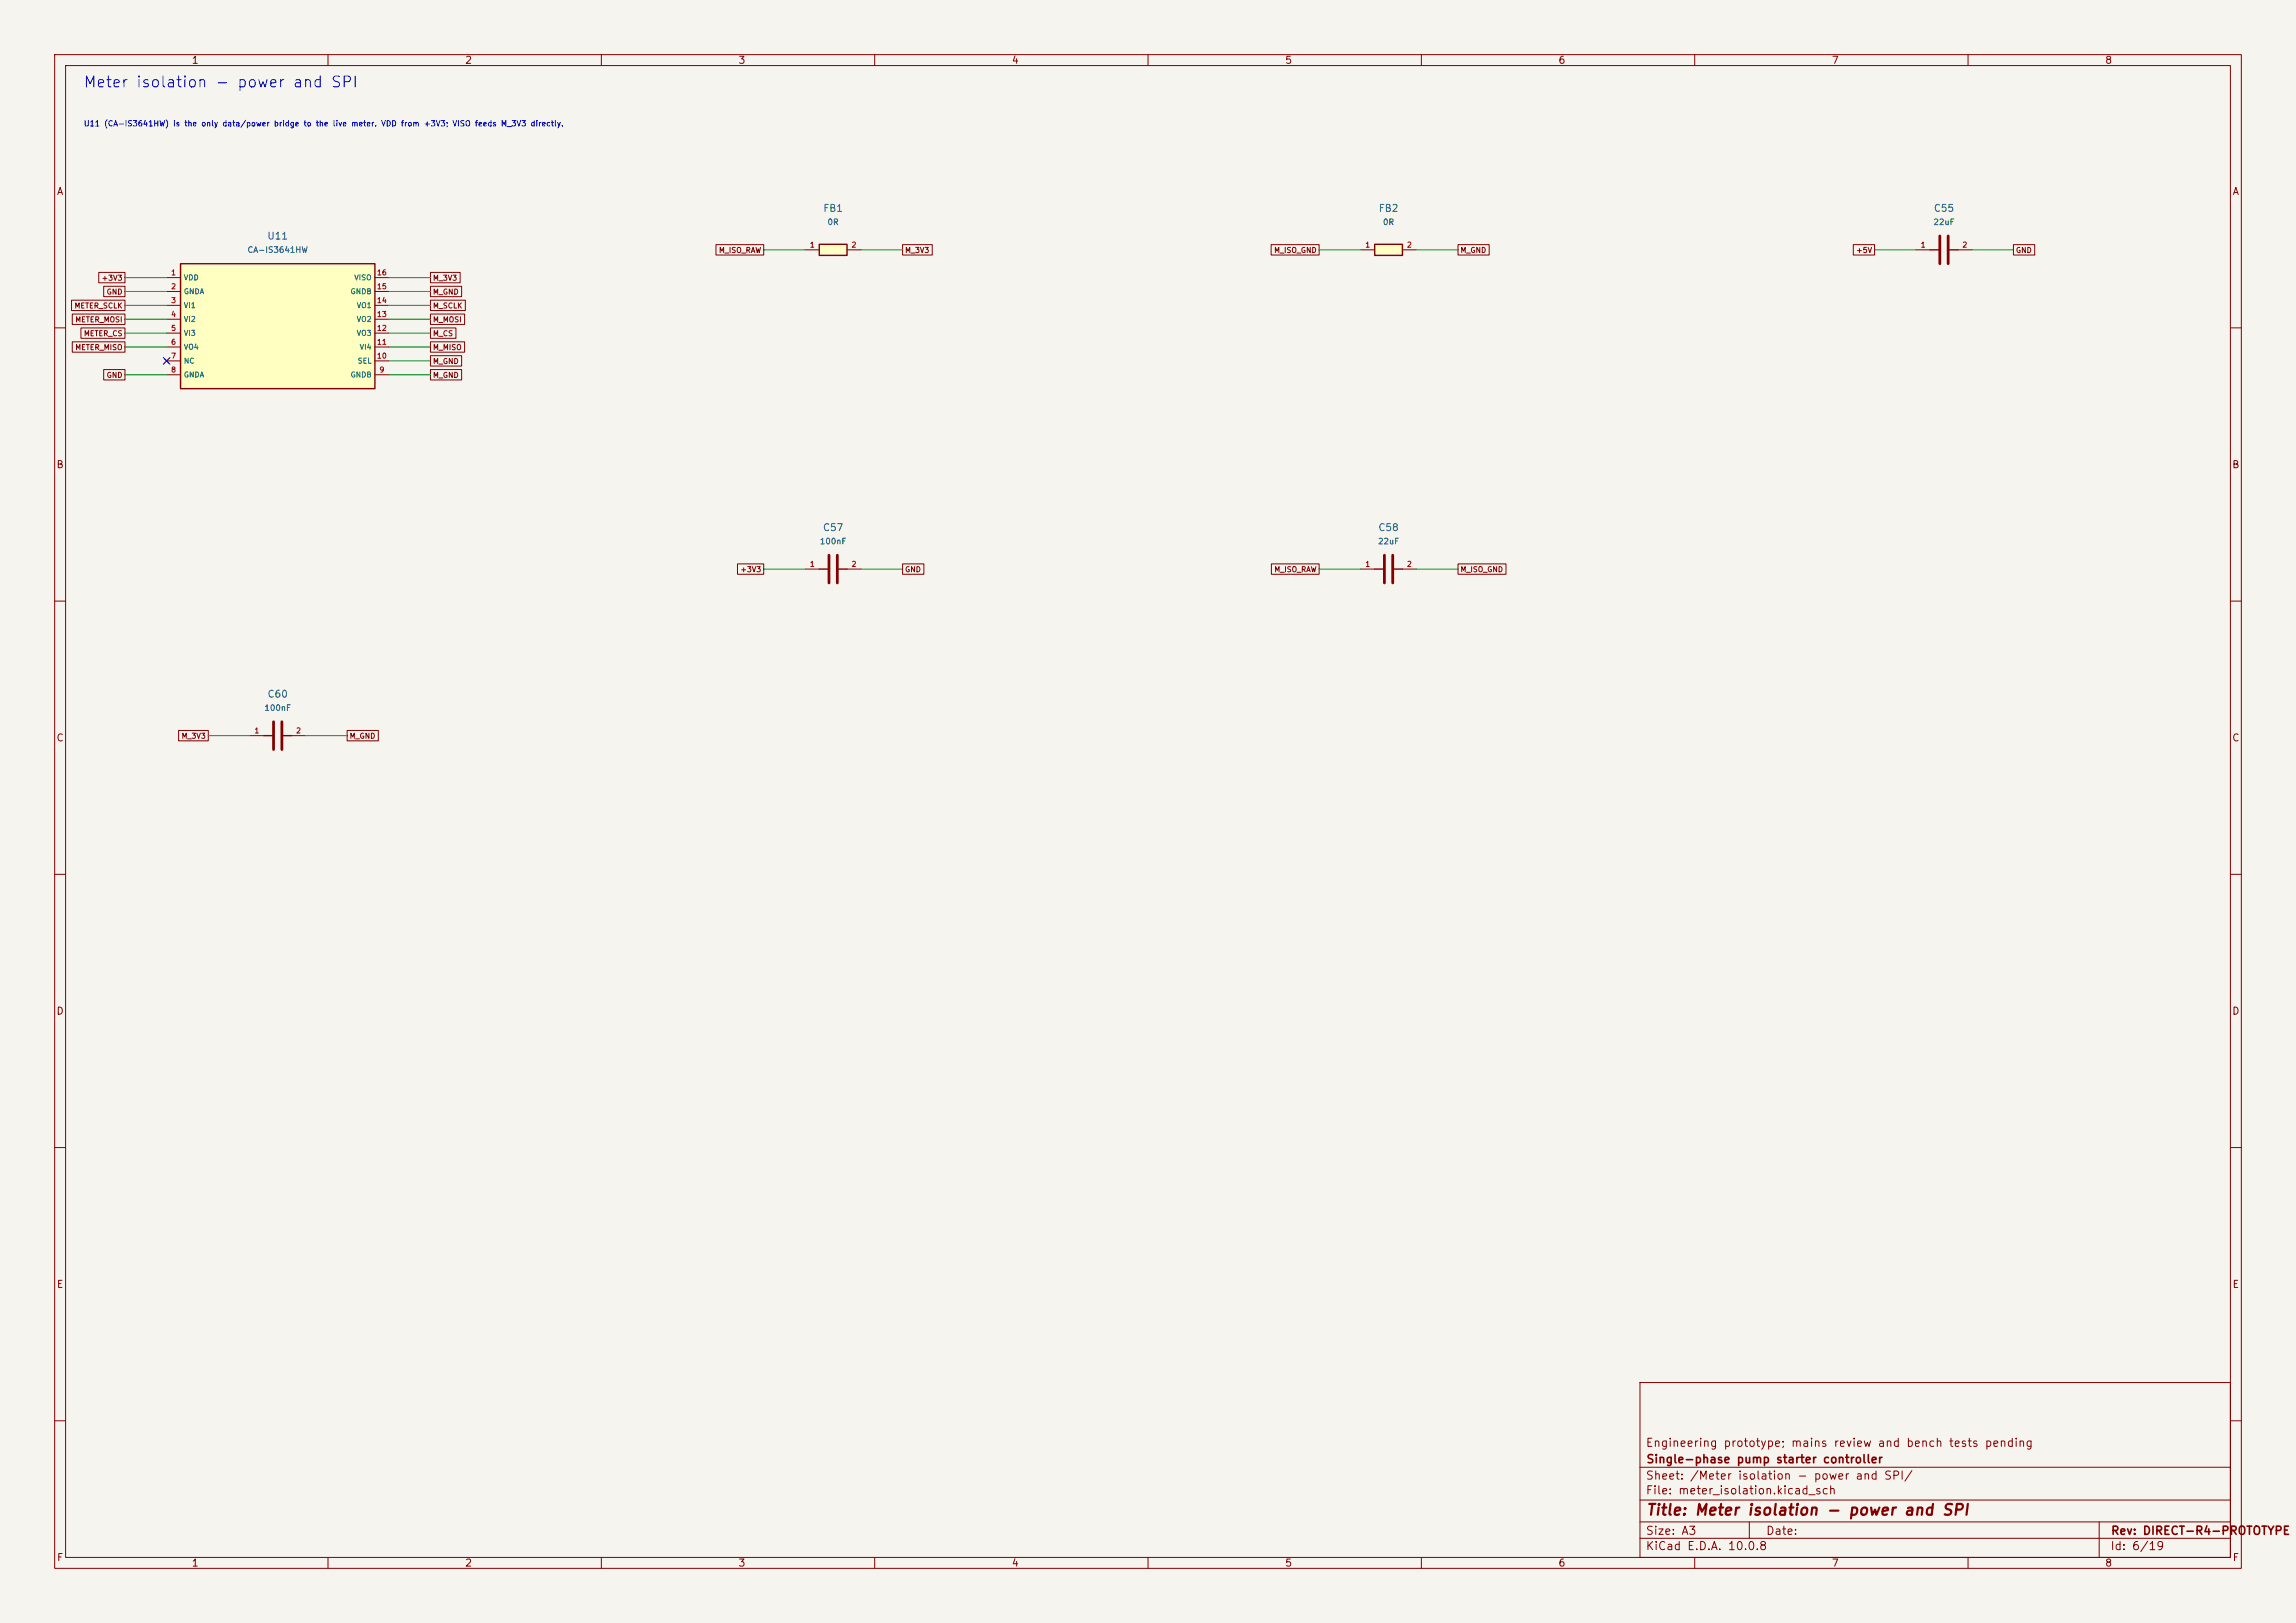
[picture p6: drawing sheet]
<svg xmlns="http://www.w3.org/2000/svg" width="420mm" height="297mm" viewBox="0 0 420 297" stroke-linecap="round" stroke-linejoin="round" font-family="sans-serif">
<defs><g id="words">
<text font-size="2" fill="#0000c2" x="15.1" y="16.5">Meter isolation - power and SPI</text>
<text font-size="2" fill="#840000" x="301" y="277.8">Title: Meter isolation - power and SPI</text>
<g font-size="1.5" fill="#840000">
<text x="300.9" y="265.1">Engineering prototype; mains review and bench tests pending</text>
<text x="301" y="268.1">Single-phase pump starter controller</text>
<text x="300.9" y="273.8">File: meter_isolation.kicad_sch</text>
<text x="300.9" y="271.1">Sheet: /Meter isolation - power and SPI/</text>
<text x="300.9" y="281.2">Size: A3</text>
<text x="322.9" y="281.2">Date:</text>
<text x="386" y="281.2">Rev: DIRECT-R4-PROTOTYPE</text>
<text x="300.9" y="284">KiCad E.D.A. 10.0.8</text>
<text x="385.9" y="284">Id: 6/19</text>
</g>
<g font-size="1.3" fill="#840000">
<text x="35" y="12">1</text>
<text x="85" y="12">2</text>
<text x="135" y="12">3</text>
<text x="185" y="12">4</text>
<text x="235" y="12">5</text>
<text x="285" y="12">6</text>
<text x="335" y="12">7</text>
<text x="385" y="12">8</text>
<text x="10.3" y="36">A</text>
<text x="408.3" y="36">A</text>
<text x="10.2" y="86">B</text>
<text x="408.2" y="86">B</text>
<text x="10.2" y="136">C</text>
<text x="408.2" y="136">C</text>
<text x="10.2" y="186">D</text>
<text x="408.2" y="186">D</text>
<text x="10.3" y="236">E</text>
<text x="408.3" y="236">E</text>
<text x="10.3" y="286">F</text>
<text x="35" y="287">1</text>
<text x="85" y="287">2</text>
<text x="135" y="287">3</text>
<text x="185" y="287">4</text>
<text x="235" y="287">5</text>
<text x="285" y="287">6</text>
<text x="335" y="287">7</text>
<text x="385" y="287">8</text>
<text x="408.3" y="286">F</text>
</g>
<g font-size="1.3" fill="#006464">
<text x="150.5" y="39.1">FB1</text>
<text x="252.1" y="39.1">FB2</text>
<text x="353.6" y="39.1">C55</text>
<text x="48.8" y="44.1">U11</text>
<text x="150.4" y="97.5">C57</text>
<text x="252" y="97.5">C58</text>
<text x="48.8" y="128">C60</text>
</g>
<g font-size="1.1" fill="#006464">
<text x="151.3" y="41.4">0R</text>
<text x="252.9" y="41.4">0R</text>
<text x="353.6" y="41.4">22uF</text>
<text x="45.2" y="46.5">CA-IS3641HW</text>
<text x="149.9" y="99.9">100nF</text>
<text x="252" y="99.9">22uF</text>
<text x="48.3" y="130.3">100nF</text>
</g>
<text font-size="1" fill="#0000c2" x="15.2" y="23.4">U11 (CA-IS3641HW) is the only data/power bridge to the live meter. VDD from +3V3; VISO feeds M_3V3 directly.</text>
<g font-size="1" fill="#840000">
<text x="131.4" y="46.5">M_ISO_RAW</text>
<text x="165.5" y="46.5">M_3V3</text>
<text x="233" y="46.5">M_ISO_GND</text>
<text x="267.1" y="46.5">M_GND</text>
<text x="339.5" y="46.5">+5V</text>
<text x="368.7" y="46.5">GND</text>
<text x="18.5" y="51.6">+3V3</text>
<text x="79.1" y="51.6">M_3V3</text>
<text x="13.5" y="56.7">METER_SCLK</text>
<text x="13.7" y="59.2">METER_MOSI</text>
<text x="19.4" y="54.1">GND</text>
<text x="79.1" y="56.7">M_SCLK</text>
<text x="79.1" y="54.1">M_GND</text>
<text x="79.1" y="59.2">M_MOSI</text>
<text x="13.7" y="64.3">METER_MISO</text>
<text x="15.3" y="61.7">METER_CS</text>
<text x="79.1" y="61.7">M_CS</text>
<text x="79.1" y="64.3">M_MISO</text>
<text x="19.4" y="69.4">GND</text>
<text x="79.1" y="69.4">M_GND</text>
<text x="79.1" y="66.8">M_GND</text>
<text x="135.3" y="104.9">+3V3</text>
<text x="165.5" y="104.9">GND</text>
<text x="233" y="104.9">M_ISO_RAW</text>
<text x="267.1" y="104.9">M_ISO_GND</text>
<text x="33.1" y="135.4">M_3V3</text>
<text x="63.9" y="135.4">M_GND</text>
</g>
<g font-size="1" fill="#a90000">
<text x="148" y="45.5">1</text>
<text x="155.7" y="45.5">2</text>
<text x="249.6" y="45.5">1</text>
<text x="257.3" y="45.5">2</text>
<text x="351.2" y="45.5">1</text>
<text x="358.9" y="45.5">2</text>
<text x="31.2" y="50.6">1</text>
<text x="31.2" y="53.1">2</text>
<text x="68.9" y="53.1">15</text>
<text x="68.9" y="50.6">16</text>
<text x="31.2" y="55.7">3</text>
<text x="31.2" y="58.2">4</text>
<text x="68.9" y="58.2">13</text>
<text x="68.9" y="55.7">14</text>
<text x="31.2" y="60.8">5</text>
<text x="31.2" y="63.3">6</text>
<text x="31.2" y="65.8">7</text>
<text x="68.9" y="65.8">10</text>
<text x="68.9" y="63.3">11</text>
<text x="68.9" y="60.8">12</text>
<text x="31.2" y="68.4">8</text>
<text x="69.3" y="68.4">9</text>
<text x="148" y="103.9">1</text>
<text x="155.7" y="103.9">2</text>
<text x="249.6" y="103.9">1</text>
<text x="257.3" y="103.9">2</text>
<text x="46.4" y="134.4">1</text>
<text x="54.1" y="134.4">2</text>
</g>
<g font-size="1" fill="#006464">
<text x="33.5" y="51.5">VDD</text>
<text x="64.7" y="51.5">VISO</text>
<text x="33.5" y="54.1">GNDA</text>
<text x="33.5" y="56.6">VI1</text>
<text x="33.5" y="59.1">VI2</text>
<text x="64" y="54.1">GNDB</text>
<text x="65.2" y="59.1">VO2</text>
<text x="65.2" y="56.6">VO1</text>
<text x="33.5" y="61.7">VI3</text>
<text x="33.5" y="64.2">VO4</text>
<text x="65.2" y="61.7">VO3</text>
<text x="65.7" y="64.2">VI4</text>
<text x="33.5" y="66.8">NC</text>
<text x="33.5" y="69.3">GNDA</text>
<text x="64" y="69.3">GNDB</text>
<text x="65.3" y="66.8">SEL</text>
</g>
</g></defs>
<path d="M0 0h420v297h-420z" fill="#f5f4ef" stroke="#f5f4ef" stroke-width=".18"/>
<g fill="none" stroke="#840000" stroke-width=".18">
<path d="M10 10h400v277h-400zM12 12h396v273h-396zM60 10v2M110 10v2M160 10v2M210 10v2M260 10v2M310 10v2M360 10v2M10 60h2M408 60h2M10 110h2"/>
<path d="M408 110h2M10 160h2M408 160h2M10 210h2M408 210h2M300 253h108v32h-108zM10 260h2M300 278.5h108M300 274.5h108M300 268.5h108M320 278.5v3M384 278.5v6.5"/>
<path d="M408 260h2M60 285v2M110 285v2M160 285v2M210 285v2M260 285v2M300 281.5h108M310 285v2M360 285v2"/>
</g>
<path d="M33 48.3h35.6v22.8h-35.6z" fill="#ffffc2"/>
<path d="M33 48.3h35.6v22.8h-35.6z" fill="none" stroke="#840000" stroke-width=".25"/>
<g fill="none" stroke="#840000" stroke-width=".18">
<path d="M30.5 50.8h2.5M30.5 53.3h2.5M30.5 55.9h2.5M30.5 58.4h2.5M68.6 50.8h2.5M68.6 53.3h2.5M68.6 55.9h2.5M68.6 58.4h2.5M30.1 65.7l.8 .7M30.5 61h2.5M30.5 63.5h2.5M30.5 66h2.5"/>
<path d="M30.5 68.6h2.5M30.9 65.7l-.8 .7M68.6 61h2.5M68.6 63.5h2.5M68.6 66h2.5M68.6 68.6h2.5"/>
</g>
<path d="M251.5 44.7h5v2h-5z" fill="#ffffc2"/>
<path d="M251.5 44.7h5v2h-5zM353.1 45.7h1.7M356.4 45.7h1.7M149.9 104.1h1.7M153.2 104.1h1.7" fill="none" stroke="#840000" stroke-width=".25"/>
<path d="M248.9 45.7h2.6M256.5 45.7h2.6M350.5 45.7h2.6M358.1 45.7h2.6M147.3 104.1h2.6M154.9 104.1h2.6" fill="none" stroke="#840000" stroke-width=".18"/>
<path d="M354.8 43.2v5.1M356.4 43.2v5.1M151.6 101.6v5.1M153.2 101.6v5.1" fill="none" stroke="#840000" stroke-width=".51"/>
<path d="M149.9 44.7h5v2h-5z" fill="#ffffc2"/>
<path d="M149.9 44.7h5v2h-5zM251.5 104.1h1.7M254.8 104.1h1.7M48.3 134.6h1.7M51.6 134.6h1.7" fill="none" stroke="#840000" stroke-width=".25"/>
<g fill="none" stroke="#840000" stroke-width=".18">
<path d="M13.1 54.9h9.8v1.9h-9.8zM13.2 57.5h9.7v1.9h-9.7zM18.1 49.8h4.8v2h-4.8zM19 52.4h3.9v1.9h-3.9zM78.7 54.9h6.4v1.9h-6.4zM78.7 52.4h5.7v1.9h-5.7zM78.7 49.8h5.5v2h-5.5zM78.7 57.5h6.3v1.9h-6.3zM131 44.8h8.7v1.9h-8.7zM147.3 45.7h2.6M154.9 45.7h2.6M165.1 44.8h5.4v1.9h-5.4z"/>
<path d="M232.5 44.8h8.8v1.9h-8.8zM266.7 44.8h5.7v1.9h-5.7zM339 44.8h3.9v1.9h-3.9zM368.3 44.8h3.9v1.9h-3.9zM13.2 62.5h9.7v2h-9.7zM14.8 60h8.1v1.9h-8.1zM19 67.6h3.9v1.9h-3.9zM78.7 60h4.7v1.9h-4.7zM78.7 62.5h6.3v2h-6.3zM78.7 67.6h5.7v1.9h-5.7zM78.7 65.1h5.7v1.9h-5.7zM134.9 103.2h4.8v1.9h-4.8z"/>
<path d="M165.1 103.2h3.9v1.9h-3.9zM232.6 103.2h8.7v1.9h-8.7zM248.9 104.1h2.6M256.5 104.1h2.6M266.7 103.2h8.8v1.9h-8.8zM32.7 133.7h5.4v1.9h-5.4zM45.7 134.6h2.6M53.3 134.6h2.6M63.5 133.7h5.7v1.9h-5.7z"/>
</g>
<path d="M253.2 101.6v5.1M254.8 101.6v5.1M50 132.1v5.1M51.6 132.1v5.1" fill="none" stroke="#840000" stroke-width=".51"/>
<g fill="none" stroke="#009600" stroke-width=".18">
<path d="M22.9 55.9h7.6M22.9 58.4h7.6M22.9 50.8h7.6M22.9 53.3h7.6M71.1 55.9h7.6M71.1 58.4h7.6M71.1 50.8h7.6M71.1 53.3h7.6M139.7 45.7h7.6M157.5 45.7h7.6M241.3 45.7h7.6M259.1 45.7h7.6"/>
<path d="M342.9 45.7h7.6M360.7 45.7h7.6M22.9 61h7.6M22.9 68.6h7.6M22.9 63.5h7.6M71.1 61h7.6M71.1 68.6h7.6M71.1 66h7.6M71.1 63.5h7.6M139.7 104.1h7.6M157.5 104.1h7.6M241.3 104.1h7.6"/>
<path d="M259.1 104.1h7.6M38.1 134.6h7.6M55.9 134.6h7.6"/>
</g>
<path d="M29.9 65.4l1.2 1.2M31.1 65.4l-1.2 1.2" fill="none" stroke="#000084" stroke-width=".18"/>
<use href="#words"/>
</svg>
